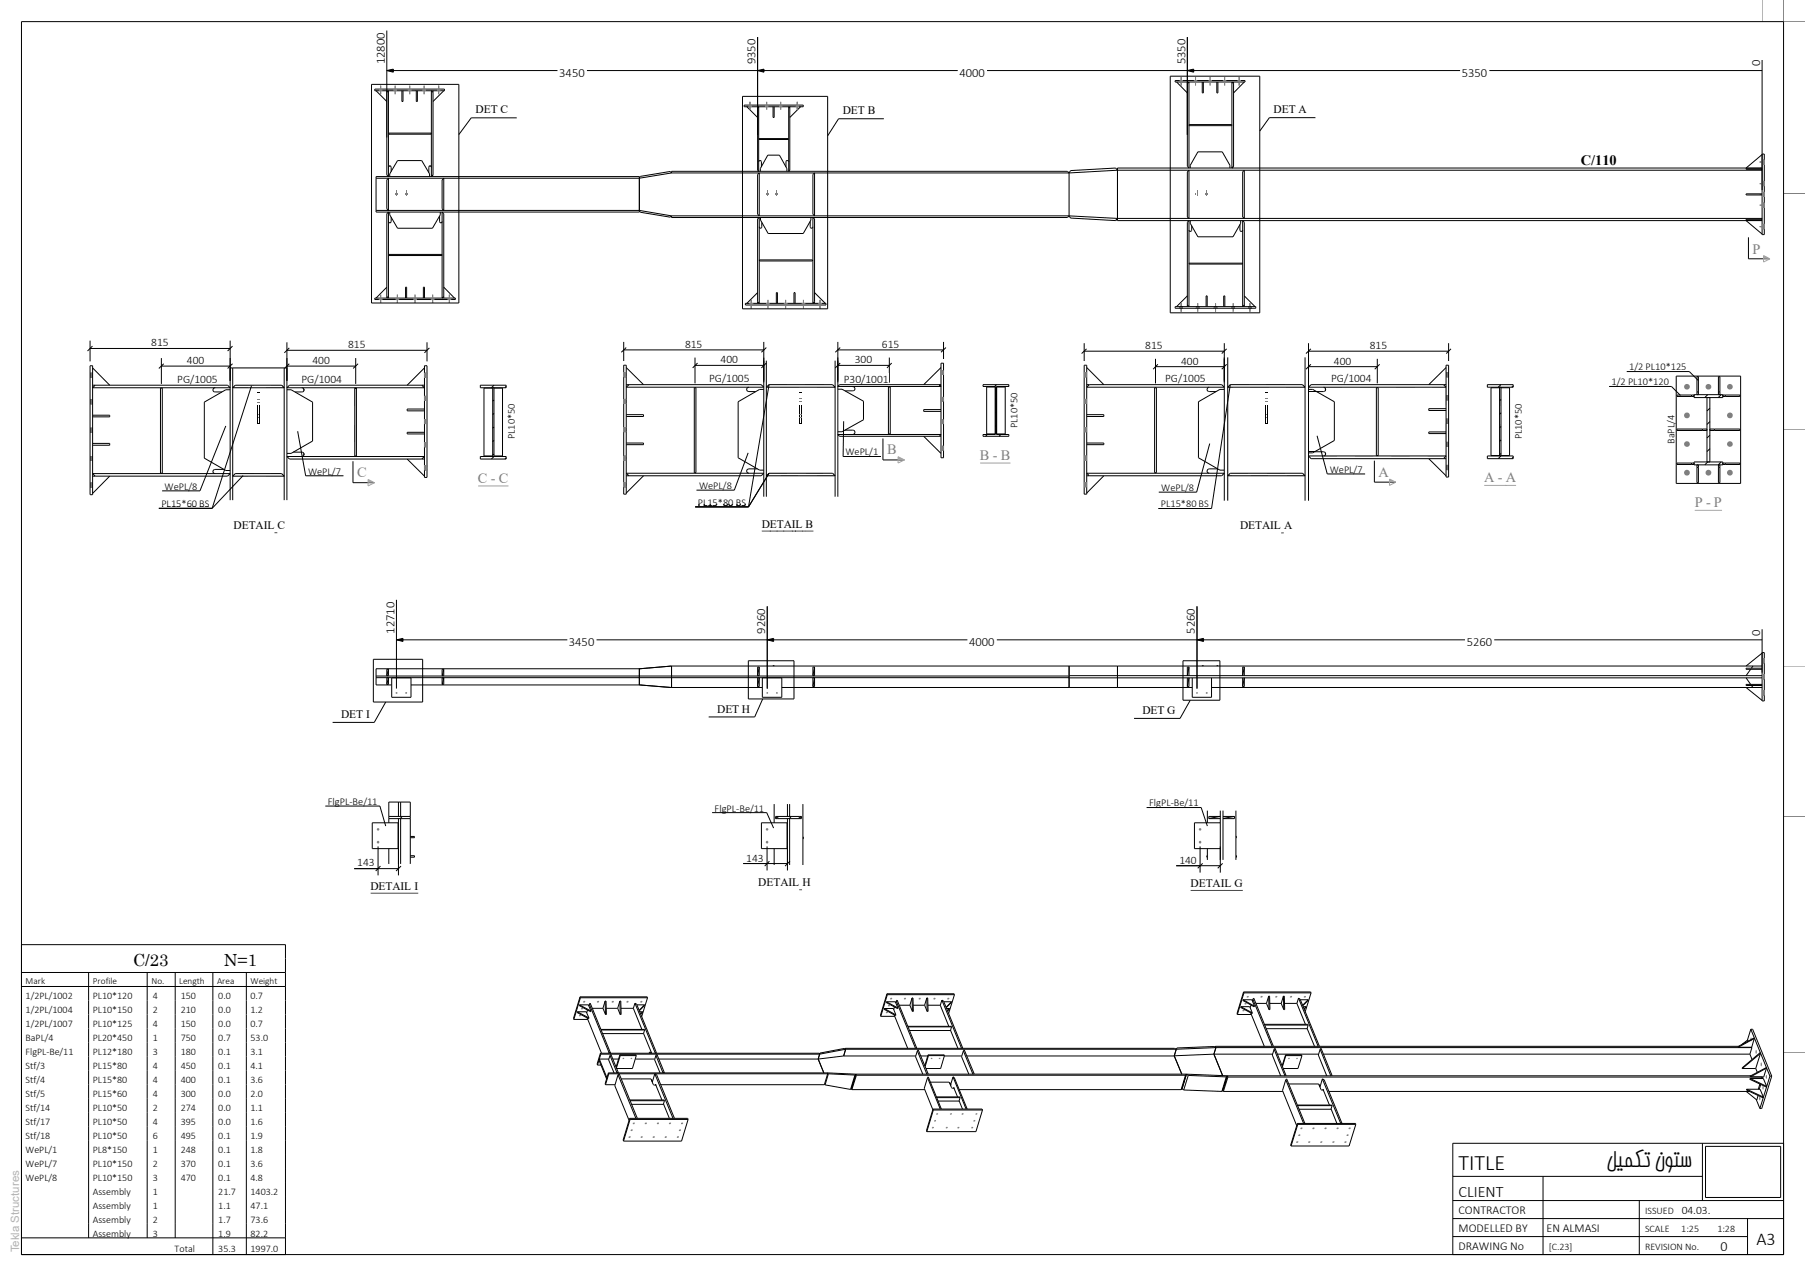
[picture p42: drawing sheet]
<svg xmlns="http://www.w3.org/2000/svg" width="420mm" height="297mm" viewBox="0 0 420 297" stroke-linecap="round" stroke-linejoin="round" font-family="sans-serif">
<defs><g id="words">
<g font-size="5.1">
<text x="339.4" y="272.4">TITLE</text>
<text x="373.7" y="271.7">لیمکت نوتس</text>
</g>
<text font-size="4.2" x="408.7" y="289.8">A3</text>
<g font-size="3.9">
<text x="31" y="224.7">C/23</text>
<text x="52.1" y="224.7">N=1</text>
</g>
<text font-size="3.7" x="339.4" y="278.5">CLIENT</text>
<g font-size="3.3">
<text x="367.8" y="38.5">C/110</text>
<text x="400.3" y="291.3">0</text>
</g>
<g font-size="3.3" fill="#7f7f7f">
<text x="407.8" y="59">P</text>
<text x="206.4" y="105.8">B</text>
<text x="228" y="107.1">B - B</text>
<text x="83.1" y="111.1">C</text>
<text x="111.2" y="112.3">C - C</text>
<text x="320.8" y="111">A</text>
<text x="345.4" y="112.3">A - A</text>
<text x="394.3" y="118">P - P</text>
</g>
<g font-size="2.9">
<text x="89.5" y="15" transform="rotate(-90 89.5 15)">12800</text>
<text x="130.1" y="17.9">3450</text>
<text x="175.8" y="15" transform="rotate(-90 175.8 15)">9350</text>
<text x="223.3" y="17.9">4000</text>
<text x="275.8" y="15" transform="rotate(-90 275.8 15)">5350</text>
<text x="340.1" y="17.9">5350</text>
<text x="409.5" y="15.4" transform="rotate(-90 409.5 15.4)">0</text>
<text x="91.8" y="147.5" transform="rotate(-90 91.8 147.5)">12710</text>
<text x="178.1" y="147.5" transform="rotate(-90 178.1 147.5)">9260</text>
<text x="278" y="147.5" transform="rotate(-90 278 147.5)">5260</text>
<text x="409.5" y="148" transform="rotate(-90 409.5 148)">0</text>
<text x="132.4" y="150.4">3450</text>
<text x="225.5" y="150.4">4000</text>
<text x="341.3" y="150.4">5260</text>
</g>
<g font-size="2.8">
<text x="339.4" y="286.8">MODELLED BY</text>
<text x="339.4" y="282.6">CONTRACTOR</text>
<text x="359.9" y="286.8">EN ALMASI</text>
<text x="339.4" y="291">DRAWING No</text>
</g>
<g font-size="2.7">
<text x="110.7" y="26.4">DET C</text>
<text x="196.1" y="26.6">DET B</text>
<text x="296.3" y="26.3">DET A</text>
<text x="35.2" y="80.6">815</text>
<text x="81" y="81.1">815</text>
<text x="159.4" y="81">815</text>
<text x="205.2" y="81">615</text>
<text x="266.5" y="81.3">815</text>
<text x="318.7" y="81.3">815</text>
<text x="41.2" y="89.1">PG/1005</text>
<text x="43.5" y="84.7">400</text>
<text x="70.1" y="89.1">PG/1004</text>
<text x="72.7" y="84.7">400</text>
<text x="165" y="89">PG/1005</text>
<text x="167.7" y="84.6">400</text>
<text x="196.3" y="89.2">P30/1001</text>
<text x="198.9" y="84.6">300</text>
<text x="271.1" y="89">PG/1005</text>
<text x="274.8" y="84.9">400</text>
<text x="309.7" y="89">PG/1004</text>
<text x="310.4" y="84.9">400</text>
<text x="54.4" y="123.2">DETAIL C</text>
<text x="177.2" y="122.8">DETAIL</text>
<text x="187.5" y="122.8">B</text>
<text x="288.5" y="123.2">DETAIL A</text>
<text x="79.4" y="167.1">DET I</text>
<text x="166.9" y="165.9">DET H</text>
<text x="265.8" y="166.2">DET G</text>
<text x="83.1" y="201.7">143</text>
<text x="173.7" y="200.5">143</text>
<text x="274.4" y="201">140</text>
<text x="86.2" y="207.1">DETAIL</text>
<text x="96.4" y="207.1">I</text>
<text x="176.4" y="206.3">DETAIL H</text>
<text x="277" y="206.5">DETAIL G</text>
<text x="391.3" y="282.5">04.03.</text>
</g>
<text font-size="2.7" fill="#b2b2b2" x="4.5" y="291.5" transform="rotate(-90 4.5 291.5)">Tekla Structures</text>
<g font-size="2.4">
<text x="375" y="89.7">1/2 PL10*120</text>
<text x="379.1" y="86.2">1/2 PL10*125</text>
<text x="236.7" y="99.6" transform="rotate(-90 236.7 99.6)">PL10*50</text>
<text x="119.8" y="102.2" transform="rotate(-90 119.8 102.2)">PL10*50</text>
<text x="196.7" y="106">WePL/1</text>
<text x="354.1" y="102.3" transform="rotate(-90 354.1 102.3)">PL10*50</text>
<text x="389.6" y="103.4" transform="rotate(-90 389.6 103.4)">BaPL/4</text>
<text x="71.7" y="110.4">WePL/7</text>
<text x="162.6" y="113.8">WePL/8</text>
<text x="309.4" y="110.1">WePL/7</text>
<text x="37.5" y="118.1">PL15*60 BS</text>
<text x="38.3" y="114">WePL/8</text>
<text x="162.3" y="117.7">PL15*80 BS</text>
<text x="270.1" y="118.1">PL15*80 BS</text>
<text x="270.2" y="114.3">WePL/8</text>
<text x="76.3" y="187.4">FlgPL-Be/11</text>
<text x="166.3" y="188.9">FlgPL-Be/11</text>
<text x="267.4" y="187.7">FlgPL-Be/11</text>
</g>
<g font-size="2.3">
<text x="6" y="232.5">1/2PL/1002</text>
<text x="21.6" y="232.6">PL10*120</text>
<text x="35.6" y="232.6">4</text>
<text x="42" y="232.6">150</text>
<text x="50.8" y="232.6">0.0</text>
<text x="58.3" y="232.6">0.7</text>
<text x="6" y="235.8">1/2PL/1004</text>
<text x="6" y="239">1/2PL/1007</text>
<text x="21.6" y="235.8">PL10*150</text>
<text x="21.6" y="239.1">PL10*125</text>
<text x="35.6" y="235.8">2</text>
<text x="35.6" y="239.1">4</text>
<text x="42" y="235.8">210</text>
<text x="42" y="239.1">150</text>
<text x="50.8" y="235.8">0.0</text>
<text x="50.8" y="239.1">0.0</text>
<text x="58.3" y="235.8">1.2</text>
<text x="58.3" y="239.1">0.7</text>
<text x="6" y="242.3">BaPL/4</text>
<text x="6" y="245.5">FlgPL-Be/11</text>
<text x="21.6" y="242.3">PL20*450</text>
<text x="21.6" y="245.6">PL12*180</text>
<text x="35.6" y="242.3">1</text>
<text x="35.6" y="245.6">3</text>
<text x="42" y="242.3">750</text>
<text x="42" y="245.6">180</text>
<text x="50.8" y="242.3">0.7</text>
<text x="50.8" y="245.6">0.1</text>
<text x="58.3" y="242.3">53.0</text>
<text x="58.3" y="245.6">3.1</text>
<text x="6" y="248.7">Stf/3</text>
<text x="21.6" y="248.8">PL15*80</text>
<text x="35.6" y="248.8">4</text>
<text x="42" y="248.8">450</text>
<text x="50.8" y="248.8">0.1</text>
<text x="58.3" y="248.8">4.1</text>
<text x="6" y="252">Stf/4</text>
<text x="6" y="255.3">Stf/5</text>
<text x="21.6" y="252">PL15*80</text>
<text x="21.6" y="255.3">PL15*60</text>
<text x="35.6" y="252">4</text>
<text x="35.6" y="255.3">4</text>
<text x="42" y="252">400</text>
<text x="42" y="255.3">300</text>
<text x="50.8" y="252">0.1</text>
<text x="50.8" y="255.3">0.0</text>
<text x="58.3" y="252">3.6</text>
<text x="58.3" y="255.3">2.0</text>
<text x="6" y="258.5">Stf/14</text>
<text x="6" y="261.8">Stf/17</text>
<text x="21.6" y="258.6">PL10*50</text>
<text x="21.6" y="261.8">PL10*50</text>
<text x="35.6" y="258.6">2</text>
<text x="35.6" y="261.8">4</text>
<text x="42" y="258.6">274</text>
<text x="42" y="261.8">395</text>
<text x="50.8" y="258.6">0.0</text>
<text x="50.8" y="261.8">0.0</text>
<text x="58.3" y="258.6">1.1</text>
<text x="58.3" y="261.8">1.6</text>
<text x="6" y="265">Stf/18</text>
<text x="6" y="268.3">WePL/1</text>
<text x="21.6" y="265">PL10*50</text>
<text x="21.6" y="268.3">PL8*150</text>
<text x="35.6" y="265">6</text>
<text x="35.6" y="268.3">1</text>
<text x="42" y="265">495</text>
<text x="42" y="268.3">248</text>
<text x="50.8" y="265">0.1</text>
<text x="50.8" y="268.3">0.1</text>
<text x="58.3" y="265">1.9</text>
<text x="58.3" y="268.3">1.8</text>
<text x="6" y="271.5">WePL/7</text>
<text x="6" y="274.8">WePL/8</text>
<text x="21.6" y="271.6">PL10*150</text>
<text x="21.6" y="274.8">PL10*150</text>
<text x="35.6" y="271.6">2</text>
<text x="35.6" y="274.8">3</text>
<text x="42" y="271.6">370</text>
<text x="42" y="274.8">470</text>
<text x="50.8" y="271.6">0.1</text>
<text x="50.8" y="274.8">0.1</text>
<text x="58.3" y="271.6">3.6</text>
<text x="58.3" y="274.8">4.8</text>
<text x="21.6" y="278">Assembly</text>
<text x="21.6" y="281.3">Assembly</text>
<text x="35.6" y="278">1</text>
<text x="35.6" y="281.3">1</text>
<text x="50.8" y="278">21.7</text>
<text x="50.8" y="281.3">1.1</text>
<text x="58.3" y="278">1403.2</text>
<text x="58.3" y="281.3">47.1</text>
<text x="21.6" y="284.6">Assembly</text>
<text x="21.6" y="287.8">Assembly</text>
<text x="35.6" y="284.6">2</text>
<text x="35.6" y="287.8">3</text>
<text x="50.8" y="284.6">1.7</text>
<text x="50.8" y="287.8">1.9</text>
<text x="58.3" y="284.6">73.6</text>
<text x="58.3" y="287.8">82.2</text>
<text x="382.8" y="286.7">SCALE</text>
<text x="382.8" y="282.5">ISSUED</text>
<text x="391.2" y="286.7">1:25</text>
<text x="399.6" y="286.7">1:28</text>
<text x="40.6" y="291.4">Total</text>
<text x="50.8" y="291.4">35.3</text>
<text x="58.3" y="291.4">1997.0</text>
<text x="360.4" y="290.9">[C.23]</text>
<text x="382.8" y="290.9">REVISION No.</text>
</g>
<g font-size="2.2">
<text x="6" y="228.9">Mark</text>
<text x="21.6" y="228.9">Profile</text>
<text x="35.2" y="228.9">No.</text>
<text x="41.7" y="228.9">Length</text>
<text x="50.5" y="228.9">Area</text>
<text x="58.3" y="228.9">Weight</text>
</g>
</g></defs>
<g fill="none" stroke="#000" stroke-width=".23">
<path d="M90 41.9l.4-.4v7.5l-.4-.4zM276.3 51.7l.3-.4v20.1l-.3-.4zM114.9 99.4l-.3 .3M114.9 96.2l-.3 .3M114.9 93.1l-.3 .3M114.9 89.7l-.6 .6M117.8 89.9l-.3 .4M231.9 99l-.3 .3M231.9 95.8l-.3 .3M231.9 92.7l-.3 .3M231.9 89.5l-.5 .5M234.7 89.8l-.1 .2"/>
<path d="M349.2 89.5l-.6 .6M349.2 99.3l-.3 .3M349.2 96.1l-.3 .3M349.2 93l-.3 .3M352.1 89.8l-.4 .3M397.3 91.9l-.6 .6M397.8 98.1l-.6 .7M397.8 95l-.6 .7M400.5 91.9l-.7 .6M114.9 106.3l-.6 .5M114.9 105.7l-.3 .3M114.9 102.5l-.3 .3"/>
<path d="M117.8 106.5l-.3 .3M229.7 101.1l-.4 .5M232.9 101.1l-.4 .5M349.2 106.1l-.6 .7M349.2 105.5l-.3 .4M349.2 102.4l-.3 .3M352.1 106.4l-.4 .4M397.3 107.5l-.6 .7M397.8 104.4l-.6 .7M397.8 101.3l-.6 .6M400.5 107.5l-.7 .7M93.6 190l-.5 .5"/>
<path d="M184.1 190l-.5 .5"/>
</g>
<g fill="#7f7f7f">
<path d="M92.2 44.4l.1 1.2z"/>
<path d="M92.5 45.1v.3z"/>
<path d="M92 45.1l.1 .3z"/>
<path d="M94.5 44.4v1.2z"/>
<path d="M94.7 45.1v.3z"/>
<path d="M94.3 45.1v.3z"/>
</g>
<path d="M283.1 19.1v2.5h.3v-2.5M100.8 21.1v.4M103.3 21.1l-2.5 2.5M87.5 41.1h61.3v.4h-61.3zM149 41.1l6.9-1.2 .4 .4-7.5 1.2zM276.7 61.3h12.4v.2h-12.4z" fill="none" stroke="#000" stroke-width=".23"/>
<g fill="#7f7f7f">
<path d="M278.5 44.4l.1 1.2z"/>
<path d="M278.7 45.1l.1 .3z"/>
<path d="M278.3 45.1v.3z"/>
<path d="M280.8 44.4v1.2z"/>
<path d="M281 45.1v.3z"/>
<path d="M280.5 45.1v.3z"/>
</g>
<path d="M90.5 31h9.8v.2h-9.8zM176.5 37.7l.2-.3h.4l.1 1.4M176.5 24.8v15.1l-.2-.3v-14.5zM183.5 37.7l-.2-.3-.4 .1v1.3M183.5 24.8l.3 .3v14.5l-.3 .3zM87.2 69.4h18.8v.3h-18.8z" fill="none" stroke="#000" stroke-width=".23"/>
<g fill="#7f7f7f">
<path d="M178.5 44.4v1.2z"/>
<path d="M178.7 45.1l.1 .3z"/>
<path d="M178.3 45.1v.3z"/>
<path d="M180.8 44.4v1.2z"/>
<path d="M181 45.1v.3z"/>
<path d="M180.5 45.1l.1 .3z"/>
</g>
<path d="M287 19.1v.4M289.5 19.1l-2.5 2.5M183.8 24.8v.3M186.3 24.8l-2.5 2.5M410 35.9h.5v18.7h-.5zM102.9 41.9l.4-.4v7.5l-.4-.4zM148.8 41.5v7.5" fill="none" stroke="#000" stroke-width=".23"/>
<path d="M88.6 19.9v2M102.1 19.9v2M88.3 20.7v.4M88.9 20.7v.4M101.8 20.7v.4M102.4 20.7v.4" fill="none" stroke="#7f7f7f" stroke-width=".23"/>
<g fill="#7f7f7f">
<path d="M88.3 20.7h.6v.4h-.6z"/>
<path d="M101.8 20.7h.6v.4h-.6z"/>
</g>
<path d="M90.5 59.2h12.3v.3h-12.3zM90 69v.4M90 66.8l-2.5 2.6" fill="none" stroke="#000" stroke-width=".23"/>
<g fill="none" stroke="#7f7f7f" stroke-width=".23">
<path d="M409.4 37.7h1.1M410 38.2h.5M410 37.2h.5M409.4 42.8h1.1M409.4 47.7h1.1M409.4 52.7h1.1M409.4 45.3h1.1M410 43.2h.5M410 42.2h.5M410 48.2h.5M410 47.2h.5M410 53.3h.5"/>
<path d="M410 52.2h.5M410 45.7h.5M410 44.7h.5"/>
</g>
<g fill="#7f7f7f">
<path d="M410 37.2h.5v1h-.5z"/>
<path d="M410 42.2h.5v1h-.5z"/>
<path d="M410 47.2h.5v1h-.5z"/>
<path d="M410 52.2h.5v1.1h-.5z"/>
<path d="M410 44.7h.5v1h-.5z"/>
</g>
<path d="M90.7 49.4v.6l1.8 3.1h8.1l1.8-3.1v-.6M176.3 40.6l.4-.3v9.9l-.4-.3zM177 50.6v.6l1.7 3.2h8.2l1.8-3.2v-.6M280.6 71.4v-2.5h.3v2.5" fill="none" stroke="#000" stroke-width=".23"/>
<path d="M174.2 24.5v.3M174.5 23.7v1.8M174.8 24.5v.3M185.3 24.5v.3M185.5 23.7v1.8M185.8 24.5v.3" fill="none" stroke="#7f7f7f" stroke-width=".23"/>
<g fill="#7f7f7f">
<path d="M174.2 24.5h.6v.3h-.6z"/>
<path d="M185.3 24.5h.5v.3h-.5z"/>
</g>
<path d="M173.4 70.6h18.8v.4h-18.8zM176.7 60.5h12.4v.2h-12.4z" fill="none" stroke="#000" stroke-width=".23"/>
<g fill="none" stroke="#7f7f7f" stroke-width=".23">
<path d="M174.5 70.6v.4M174.8 69.8v2M175.1 70.6v.4M178.4 70.6v.4M178.7 69.8v2M179 70.6v.4M182.5 70.6v.4M182.8 69.8v2M183.1 70.6v.4M186.6 70.6v.4M186.9 69.8v2M187.2 70.6v.4"/>
<path d="M190.5 70.6v.4M190.8 69.8v2M191.1 70.6v.4"/>
</g>
<g fill="#7f7f7f">
<path d="M174.5 70.6h.6v.4h-.6z"/>
<path d="M178.4 70.6h.6v.4h-.6z"/>
<path d="M182.5 70.6h.6v.4h-.6z"/>
<path d="M186.6 70.6h.6v.4h-.6z"/>
<path d="M190.5 70.6h.6v.4h-.6z"/>
</g>
<path d="M173.8 24.8l2.5 2.5M176.3 24.8v.3M189.1 50.6l.4 .4v19.2l-.4 .4z" fill="none" stroke="#000" stroke-width=".23"/>
<path d="M274.5 18.8v.3M274.8 17.9v2M275.1 18.8v.3M288 18.8v.3M288.3 17.9v2M288.6 18.8v.3" fill="none" stroke="#7f7f7f" stroke-width=".23"/>
<g fill="#7f7f7f">
<path d="M274.5 18.8h.6v.3h-.6z"/>
<path d="M288 18.8h.6v.3h-.6z"/>
</g>
<g fill="none" stroke="#000" stroke-width=".23">
<path d="M87.2 20.7h16.2v.4h-16.2zM93.5 21.1v2.5h.3v-2.5M100.4 21.1l.4 .4v19.2l-.4 .4zM260 39.6v11.2M276.7 29h9.9v.2h-9.9zM90.7 41.1v-.6l1.8-3.1h5.6l1.8 3.1v.6M189.1 40.6l.4-.3v9.9l-.4-.3zM248.8 40.3v9.9M276.9 51.3v.7l1.8 3.1h8.2l1.8-3.1v-.7M289.1 40l.4-.4v11.2l-.4-.3zM410 45.1h-3.7v.3h3.7M176.3 70.2v.4"/>
<path d="M176.3 68.1l-2.5 2.5M180.6 70.6v-2.5h.3v2.5M276.3 71v.4M276.3 68.9l-2.5 2.5"/>
</g>
<g fill="none" stroke="#7f7f7f" stroke-width=".23">
<path d="M88.3 69.4v.3M88.6 68.6v1.9M88.9 69.4v.3M92.2 69.4v.3M92.5 68.6v1.9M92.8 69.4v.3M96.3 69.4v.3M96.6 68.6v1.9M96.9 69.4v.3M100.4 69.4v.3M100.7 68.6v1.9M101 69.4v.3"/>
<path d="M104.3 69.4v.3M104.6 68.6v1.9M104.9 69.4v.3"/>
</g>
<g fill="#7f7f7f">
<path d="M88.3 69.4h.6v.3h-.6z"/>
<path d="M92.2 69.4h.6v.3h-.6z"/>
<path d="M96.3 69.4h.6v.3h-.6z"/>
<path d="M100.4 69.4h.6v.3h-.6z"/>
<path d="M104.3 69.4h.6v.3h-.6z"/>
</g>
<path d="M409.8 51.1l.2-.3h-150v.5h149.6" fill="none" stroke="#000" stroke-width=".23"/>
<g fill="none" stroke="#7f7f7f" stroke-width=".23">
<path d="M274.5 71.4v.4M274.8 70.6v2M275.1 71.4v.4M278.4 71.4v.4M278.7 70.6v2M279 71.4v.4M282.5 71.4v.4M282.8 70.6v2M283.1 71.4v.4M286.6 71.4v.4M286.9 70.6v2M287.2 71.4v.4"/>
<path d="M290.5 71.4v.4M290.8 70.6v2M291.1 71.4v.4"/>
</g>
<g fill="#7f7f7f">
<path d="M274.5 71.4h.6v.4h-.6z"/>
<path d="M278.4 71.4h.6v.4h-.6z"/>
<path d="M282.5 71.4h.6v.4h-.6z"/>
<path d="M286.6 71.4h.6v.4h-.6z"/>
<path d="M290.5 71.4h.6v.4h-.6z"/>
</g>
<path d="M274.5 71.4v.4M274.8 70.6v2M275.1 71.4v.4M290.5 71.4v.4M290.8 70.6v2M291.1 71.4v.4" fill="none" stroke="#7f7f7f" stroke-width=".23"/>
<g fill="#7f7f7f">
<path d="M274.5 71.4h.6v.4h-.6z"/>
<path d="M290.5 71.4h.6v.4h-.6z"/>
</g>
<g fill="none" stroke="#000" stroke-width=".23">
<path d="M273.4 18.8h16.3v.3h-16.3zM273.8 19.1l2.5 2.5M276.3 19.1v19.6l.3 .4v-20l-.3 .4M279.7 19.1v2.5h.3v-2.5M87.5 21.1l2.5 2.5M90 21.1v19.6l.4 .4v-20l-.4 .4M156.3 39.9h92.1l.4 .4h-92.5zM173.1 24.5h13.8v.3h-13.8zM176.6 32.3h6.8v.2h-6.8zM176.9 39.9v-.7l1.7-3.1h2.8l1.7 3.1v.7M179.9 24.8v2.5h.2v-2.5M260 39.6l-.4-.5-10.5 .6-.3 .6"/>
<path d="M260 39.6l-11.2 .7M276.6 39.6v11.2l-.3-.3v-10.5zM276.9 39.1v-.6l1.8-3.2h5.7l1.8 3.2v.6M409.5 39.1l.1 .1M409.8 39.4l.2 .2h-150M410 39.1h-150v.5M410 39.2h-3.7v.2h3.7M410 36l-3.7 3.1M87.5 41.5v7.9h61.3v-7.9M87.5 49h61.3M91 50.5v1.1a.32 .32 0 0 1-.3 .3 .32 .32 0 0 1-.3-.3M102.3 50.3v1.4l.4 .2 .2-.3"/>
<path d="M148.8 49l.2 .4 6.9 1.1 .4-.3M148.8 49l7.5 1.2M156.3 50.2v.4h92.1l.4-.4M156.3 50.2h92.5M248.8 50.2l.3 .6 10.5 .5M248.8 50.2l11.2 .6-.4 .5M260 50.9l-.4 .4M406.3 51.3l3.7 3.2M409.5 51.3h.5M410 51.1h-3.7v.2h3.7M94.4 69.4v-2.6h.2v2.6M103.3 69v.4"/>
<path d="M103.3 66.8l2.4 2.6M273.4 71.4h18.8v.4h-18.8z"/>
</g>
<g fill="none" stroke="#7f7f7f" stroke-width=".23">
<path d="M274.5 18.8v.3M274.8 17.9v2M275.1 18.8v.3M277.9 18.8v.3M278.2 17.9v2M278.5 18.8v.3M281.3 18.8v.3M281.6 17.9v2M281.9 18.8v.3M284.6 18.8v.3M284.9 17.9v2M285.2 18.8v.3"/>
<path d="M288 18.8v.3M288.3 17.9v2M288.6 18.8v.3"/>
</g>
<g fill="#7f7f7f">
<path d="M274.5 18.8h.6v.3h-.6z"/>
<path d="M277.9 18.8h.6v.3h-.6z"/>
<path d="M281.3 18.8h.6v.3h-.6z"/>
<path d="M284.6 18.8h.6v.3h-.6z"/>
<path d="M288 18.8h.6v.3h-.6z"/>
</g>
<path d="M289.1 51.3l.4 .4v19.3l-.4 .4z" fill="none" stroke="#000" stroke-width=".23"/>
<g fill="none" stroke="#7f7f7f" stroke-width=".23">
<path d="M88.6 19.9v2M91.9 19.9v2M95.3 19.9v2M98.7 19.9v2M102.1 19.9v2M88.3 20.7v.4M88.9 20.7v.4M91.7 20.7v.4M92.2 20.7v.4M95 20.7v.4M95.6 20.7v.4M98.4 20.7v.4"/>
<path d="M99 20.7v.4M101.8 20.7v.4M102.4 20.7v.4"/>
</g>
<g fill="#7f7f7f">
<path d="M88.3 20.7h.6v.4h-.6z"/>
<path d="M91.7 20.7h.5v.4h-.5z"/>
<path d="M95 20.7h.6v.4h-.6z"/>
<path d="M98.4 20.7h.6v.4h-.6z"/>
<path d="M101.8 20.7h.6v.4h-.6z"/>
</g>
<path d="M184.7 70.6v-2.5h.3v2.5M189.5 70.2v.4M189.5 68.1l2.5 2.5M284.7 71.4v-2.5h.3v2.5M289.5 71v.4M289.5 68.9l2.5 2.5" fill="none" stroke="#000" stroke-width=".23"/>
<path d="M174.5 70.6v.4M174.8 69.8v2M175.1 70.6v.4M190.5 70.6v.4M190.8 69.8v2M191.1 70.6v.4" fill="none" stroke="#7f7f7f" stroke-width=".23"/>
<g fill="#7f7f7f">
<path d="M174.5 70.6h.6v.4h-.6z"/>
<path d="M190.5 70.6h.6v.4h-.6z"/>
</g>
<path d="M174.2 24.5v.3M174.5 23.7v1.8M174.8 24.5v.3M178.1 24.5v.3M178.4 23.7v1.8M178.6 24.5v.3M181.4 24.5v.3M181.7 23.7v1.8M181.9 24.5v.3M185.3 24.5v.3M185.5 23.7v1.8M185.8 24.5v.3" fill="none" stroke="#7f7f7f" stroke-width=".23"/>
<g fill="#7f7f7f">
<path d="M174.2 24.5h.6v.3h-.6z"/>
<path d="M178.1 24.5h.5v.3h-.5z"/>
<path d="M181.4 24.5h.5v.3h-.5z"/>
<path d="M185.3 24.5h.5v.3h-.5z"/>
</g>
<path d="M98.5 69.4v-2.6h.3v2.6" fill="none" stroke="#000" stroke-width=".23"/>
<path d="M88.3 69.4v.3M88.6 68.6v1.9M88.9 69.4v.3M104.3 69.4v.3M104.6 68.6v1.9M104.9 69.4v.3" fill="none" stroke="#7f7f7f" stroke-width=".23"/>
<g fill="#7f7f7f">
<path d="M88.3 69.4h.6v.3h-.6z"/>
<path d="M104.3 69.4h.6v.3h-.6z"/>
</g>
<g fill="none" stroke="#000" stroke-width=".23">
<path d="M286.6 19.1l.4 .4v19.2l-.4 .4zM90.4 38.9a.32 .32 0 0 1 .3-.3 .32 .32 0 0 1 .3 .3v1M90.6 38.6h.2M96.9 21.1v2.5h.2v-2.5M99.9 38.6h.3M100.4 38.9l-.2-.3-.4 .2v1.4M90 49.7l.4-.3v20l-.4-.4zM102.9 49.4l.4 .3v19.3l-.4 .4zM176.3 51l.4-.4v20l-.4-.4zM177.2 51.8v1.1l-.2 .2-.3-.2M188.5 51.6v1.2a.32 .32 0 0 0 .3 .3 .32 .32 0 0 0 .3-.3M277.3 52.5l-.1 1.2-.4 .1-.2-.3"/>
<path d="M288.5 52.3v1.4l.5 .1 .1-.3M219.2 232.8l.3 .2 4.5 11M219.2 232.8l-.4 1.2M219.2 232.8l4.5 11.2"/>
</g>
<g fill="#7f7f7f">
<circle cx="147" cy="263.1" r=".23"/>
<circle cx="158.2" cy="263.1" r=".23"/>
</g>
<g fill="none" stroke="#000" stroke-width=".23">
<path d="M140.8 233h.2l.1 3.1h-.2M140.8 233l-.5 1.7 .6 1.4M140.8 233l.1 3.1M211.2 238.9h10.1l.1 .1M211.3 239h10.1M221.4 239l-.3 .9h-9.5M287.9 236.1h3.3M289.2 232.7h2.1l.6 1.5M289.2 232.7v.2l2.6 1.5 .1-.2M289.2 232.7l2.7 1.5M289.3 230.9l.1 .2M289.3 230.9l-1.5 5 .1 .2"/>
<path d="M289.3 230.9h15.7l.1 .2M289.4 231.1l-1.5 5M289.4 231.1h15.7M295.2 231.9h.2l.1 3.1h-.2M295.2 231.9l-.5 1.6 .6 1.5M295.2 231.9l.1 3.1M302.6 232.7h1.8M304.4 232.7l-1.3 1.3M304.4 232.7l-1.3 1.4M305.1 231.1l-1.4 4.4M146.5 256h8.1v.2M146.6 256.2h8"/>
<path d="M151.5 251.3l.2 .4M154.6 256.2l-.3 .8h-7.4M190.7 245.4l-.3 1.1M196.8 244.2l-.4-.2-5.6 1.1-.1 .3M196.8 244.2l-6.1 1.2M196.8 244.2l-.5 1.6M215.9 245.5h3.8l.1 .2M215.9 245.5l-.7 2.6M215.9 245.5l.1 .2M216 245.7h3.8M216 245.7l-.7 2.5M219.8 245.7l-.9 3h-3.5"/>
<path d="M220.9 252l.3 .3M221.1 252.5h.1M221.2 252.3l-.1 .2"/>
</g>
<g fill="#7f7f7f">
<path d="M290.1 231.9a.24 .24 0 0 1 .3-.1 .24 .24 0 0 1 0 .4 .24 .24 0 0 1-.3-.2z" fill-rule="evenodd"/>
<circle cx="293.6" cy="232" r=".24"/>
<circle cx="297" cy="232" r=".24"/>
<circle cx="300.4" cy="232" r=".24"/>
<circle cx="303.6" cy="232" r=".24"/>
<circle cx="289.3" cy="235.3" r=".23"/>
</g>
<path d="M288.7 234.3v.2l2.6 1.4 .1-.1M288.7 234.3h2.1l.6 1.5M288.7 234.3l2.7 1.5" fill="none" stroke="#000" stroke-width=".23"/>
<g fill="#7f7f7f">
<path d="M135.8 233a.24 .24 0 0 1 .3 0 .24 .24 0 0 1 .1 .3 .24 .24 0 0 1-.4 .1l-.1-.1z" fill-rule="evenodd"/>
<path d="M134.7 236.3a.25 .25 0 0 1 .4-.2 .25 .25 0 0 1 0 .4 .25 .25 0 0 1-.4-.2z" fill-rule="evenodd"/>
<circle cx="139.2" cy="233.2" r=".23"/>
<circle cx="142.6" cy="233.2" r=".23"/>
<circle cx="146" cy="233.2" r=".23"/>
<circle cx="149.2" cy="233.2" r=".23"/>
<circle cx="217.6" cy="260.9" r=".21"/>
<circle cx="226.7" cy="260.9" r=".21"/>
</g>
<g fill="none" stroke="#000" stroke-width=".23">
<path d="M133.5 237.3h3.3M134.3 235.5v.2l2.6 1.4 .1-.2M134.3 235.5h2.1l.6 1.4M134.3 235.5l2.7 1.4M135 232v.2M135 232l-1.6 5.1 .1 .2M135 232h15.6l.1 .2M135 232.2l-1.5 5.1M135 232.2h15.7M139.8 239.6h10.1l.1 .1M139.9 239.7h10.1M148.2 233.9h1.8"/>
<path d="M150 233.9l-1.3 1.3M150 233.9l-1.2 1.3M150 239.7l-.3 .9h-9.5M150.7 232.2l-1.4 4.4M219.6 233.2h1.8M221.4 233.2l-1.3 1.2M221.4 233.2l-1.2 1.3M298.6 231.9h.2l.1 3.1h-.2M298.6 231.9l-.5 1.6 .6 1.5M298.6 231.9l.1 3.1M144.2 245.5h3.8v.2M144.2 245.5l-.9 2.9"/>
<path d="M144.2 245.5l.1 .2M144.3 245.7h3.7M144.3 245.7l-.9 2.9M148 245.7l-.8 3h-3.7M198.7 251.6l-.1 .2M213.1 245.8h-16.8l-5.9 .7 1.3 3.2M214.2 245.8h1.7M219.8 245.8h4M225 245.8h48.2M273.2 245.7v.1M273.2 245.7l1.8 4.3M273.2 245.7l9.2-.3 2.1 5"/>
<path d="M273.2 245.8l1.8 4.2M275.6 251.5l-.1 .4M275.6 251.6l-.1 .2M284.6 254h13.9M285.1 251.9l-.1 .4M285.6 250.4l-1.1 3.3 .1 .3M285.6 250.4l.1 .3M285.6 250.4h121.8M285.7 250.7l-1.1 3.3M285.7 250.7h124.3M299.9 252.3h6.9l.6 1.4h.4M306.9 252.4h.1"/>
<path d="M306.9 252.4l.1 .5M307.8 253.7h.1M307.8 253.7v-.1l1.5 3.6M309.2 254h97.9M309.7 258.1l1.4 3.4M409.5 252.3l-.4 1.2M409.7 252.4l-.4 1.1M410 250.7l-.1 .3M410 250.7h.1M410.2 250.7l-.1 .3"/>
</g>
<g fill="#7f7f7f">
<path d="M206.2 235.5a.24 .24 0 0 1 .3-.1 .24 .24 0 0 1 .1 .3 .24 .24 0 0 1-.3 .1h-.2z" fill-rule="evenodd"/>
<circle cx="207.4" cy="232.5" r=".23"/>
<circle cx="210.6" cy="232.5" r=".23"/>
<circle cx="214" cy="232.5" r=".23"/>
<circle cx="217.4" cy="232.5" r=".23"/>
<circle cx="220.7" cy="232.5" r=".23"/>
</g>
<g fill="none" stroke="#000" stroke-width=".23">
<path d="M204.9 236.6h3.3M206.4 231.3l.1 .2M206.4 231.3l-1.5 5v.3M206.4 231.3h15.6l.1 .2M206.5 231.5l-1.6 5.1M206.5 231.5h15.6M212.2 232.3h.2l.1 3.1h-.2M212.2 232.3l-.5 1.7 .6 1.4M212.2 232.3l.1 3.1M222.1 231.5l-1.4 4.4M140.9 252.5h2.2M141.6 249.7l-.8 2.6 .1 .2"/>
<path d="M141.6 249.7v.2M141.6 249.7h50.9l.1 .2M141.6 249.9l-.7 2.6M141.6 249.9h51M192.6 249.9l-.8 2.6h-38.1M282.8 243.5l-.1 .3M282.8 243.5l.1 .3M282.8 243.5h121.7M282.9 243.8l-.5 1.6M282.9 243.8h124.7M301.9 257.2h8l.1 .1M301.9 257.3h8.1"/>
<path d="M310 257.3l-.3 .9h-7.4M407.4 243.8h.2M407.6 243.8l-.4 1.6"/>
</g>
<g fill="#7f7f7f">
<circle cx="302.4" cy="264.3" r=".24"/>
<circle cx="313.6" cy="264.3" r=".24"/>
</g>
<g fill="none" stroke="#000" stroke-width=".23">
<path d="M294.2 238.4h10.1l.1 .2M294.3 238.6h10.1M304.4 238.6l-.3 .8h-9.5M217.1 258.1l.1 .3M217.1 258.1l-1.5 5.1v.2M217.1 258.1h11.4l.1 .3M217.2 258.4l-1.6 5M217.2 258.4h11.4M228.6 258.4l-1.5 5h-11.5M285.1 251.9l-.1 .4M296.1 245.4h-13.7l2.1 5M297.2 245.4h9.6"/>
<path d="M307.9 245.4h99.3l.5 1.2M408.5 248.7l.4 .9"/>
</g>
<g fill="#7f7f7f">
<path d="M410.9 250.2a.53 .53 0 0 1 0 .9z" fill-rule="evenodd"/>
<path d="M409.7 247.3a.53 .53 0 0 1 0 .9z" fill-rule="evenodd"/>
<path d="M408.6 244.4a.53 .53 0 0 1 0 .8z" fill-rule="evenodd"/>
<path d="M407.4 241.5h.1a.63 .63 0 0 1-.1 .9l-.1-.8z" fill-rule="evenodd"/>
<path d="M410.2 252.7a.53 .53 0 0 1 0 .9z" fill-rule="evenodd"/>
<path d="M409.4 255.2a.5 .5 0 0 1 0 .9l-.1-.5z" fill-rule="evenodd"/>
</g>
<g fill="none" stroke="#000" stroke-width=".23">
<path d="M292.2 233.5h2.5M295.4 233.5h2.7M298.9 233.5h2.9l1.9 4.9M304.1 239.3l1.8 4.2M407.4 239.6l-.8 2.5M407.4 239.6h.4l4.4 10.9M407.4 239.6l4.4 10.9M152.6 245.7l-.3 1 1.3 3M152.6 245.7l.3-.3 1.7 4.3M152.6 245.7l1.6 3.9M154.2 249.6l.3 .1M154.2 249.6v.1"/>
<path d="M213.4 244.6l-.4 1.4 1.7 4M213.4 244.6l.3-.2 2.3 5.6M213.4 244.6l2.2 5.4M215.6 250h.1M215.8 250.8l.2-.1 3 7.4M215.8 250.8l-.7 2.5 1.9 5M215.8 250.8l3 7.3M216.5 251.9h4.4l.5 1.2 .5 .2M221.7 250.7l.3 .1 3 7.3M221.7 250.7l-.6 1.9M221.7 250.7l3.1 7.4M221.9 253.3h.1"/>
<path d="M221.9 253.1v.2M221.9 253.1l.9 2.2M223.2 256.2l.7 1.9M307.2 244.2l-.5 1.4 2 4.8M307.2 244.2l.2-.2 2.6 6.4M307.2 244.2l2.4 6.2M309.6 250.4h.2M309.6 250.4h.1M408.2 241.7l-3.7 2.1M408.2 241.7l-.6 2.1h-3.1M408.2 241.7l-.1-.1-3.7 2 .1 .2M408.6 255.9l.9 2.1"/>
<path d="M411.8 250.5l-2.3 7.5M411.8 250.5h.4M412.2 250.5l-2.3 7.5h-.4M146.5 260.3l.1 .3M146.5 260.3l-1.5 5 .1 .3M146.5 260.3h13.5l.1 .3M146.6 260.6l-1.5 5M146.6 260.6h13.5M160.1 260.6l-1.5 5h-13.5M301.9 261.5l.1 .2M301.9 261.5l-1.6 5 .1 .2M301.9 261.5h13.5l.1 .2"/>
<path d="M302 261.7l-1.6 5M302 261.7h13.5M315.5 261.7l-1.6 5h-13.5"/>
</g>
<circle cx="289.8" cy="233.6" r=".23" fill="#7f7f7f"/>
<g fill="none" stroke="#000" stroke-width=".23">
<path d="M205.7 234.7v.2l2.7 1.5v-.2M205.7 234.7h2.2l.5 1.5M205.7 234.7l2.7 1.5M141.9 245.7l-.3 1 1.3 3M141.9 245.7l.3-.3 1.7 4.3M141.9 245.7l1.6 3.9M143.5 249.6l.3 .1M143.5 249.6v.1M191.9 252.3l.1 .2M192 252.5l5.9 1.1M192.7 249.9l-.2-.2 6.6 .3M192.7 249.9l-.7 2.6"/>
<path d="M192.7 249.9l6.2 .3M196.7 244l-.1 .1M196.7 244l.1 .2M196.7 244h76.6l.4 .2M196.8 244.2l-.5 1.6M196.8 244.2h76.9M198.1 253.4l-.2 .2M198.1 253.4l.1 .2M198.2 253.6h16.9M198.9 250.2l-1 3.4M199.1 250l-1 3.4M199.1 250l-.2 .2"/>
<path d="M199.1 250l.2 .3M199.1 250h77M199.3 250.3l-1.1 3.3M199.3 250.3h76.5M217.8 255.3h5.6v.2M217.9 255.5h5.5M223.2 253.6h51.6M223.4 255.5l-.3 .8h-4.8M224.2 244.6l-.5 1.4 1.7 4M224.2 244.6l.2-.2 2.3 5.6M224.2 244.6l2.2 5.4M226.4 250h.1"/>
<path d="M226.4 250h-.1M273.7 244.2l-.5 1.6M275.8 250.3l-1 3.3M276.1 250l-.3 .3M276.1 250l-1.1 3.4-.2 .2M296.5 244.2l-.5 1.4 2 4.8M296.5 244.2l.2-.2 2.6 6.4M296.5 244.2l2.5 6.2M299 250.4h.1M299 250.4h-.1M299.1 245.5h3.8v.2M299.1 245.5l-.8 2.6"/>
<path d="M299.1 245.5l.1 .2M299.2 245.7h3.7M299.2 245.7l-.8 2.5M302.9 245.7l-.9 3h-3.4M406.3 254l2.5 2 .3-1M406.4 253.5v.2l3.8 1.8 .1-.1M406.4 253.5l3.9 1.9M406.4 253.5h3.1l.8 1.9M409.6 245.2l-1.1 3.5h-3.1M409.6 245.2l-4.2 3.5M409.6 245.2l-.1-.2-4.2 3.6 .1 .1M411 248.6l-3.7 2.1"/>
<path d="M411 248.6l-.6 2.1h-3.1M411 248.6v-.1l-3.8 2 .1 .2"/>
</g>
<g fill="#7f7f7f">
<circle cx="299.9" cy="246.4" r=".18"/>
<circle cx="301.8" cy="246.4" r=".17"/>
<circle cx="216.8" cy="246.4" r=".17"/>
<circle cx="218.7" cy="246.4" r=".17"/>
<circle cx="302.8" cy="262.7" r=".23"/>
<circle cx="305.7" cy="262.7" r=".22"/>
<circle cx="308.4" cy="262.7" r=".23"/>
<circle cx="311.3" cy="262.7" r=".23"/>
<circle cx="314.1" cy="262.7" r=".22"/>
<circle cx="301.9" cy="265.8" r=".23"/>
<circle cx="304.7" cy="265.9" r=".23"/>
<circle cx="307.5" cy="265.9" r=".23"/>
<circle cx="310.3" cy="265.8" r=".23"/>
<circle cx="313.1" cy="265.8" r=".23"/>
</g>
<g fill="none" stroke="#000" stroke-width=".23">
<path d="M206.2 233.2v.1l2.7 1.5v-.2M206.2 233.2h2.1l.6 1.4M206.2 233.2l2.7 1.4M215.6 232.3h.3v3.1h-.2M215.6 232.3l-.5 1.7 .6 1.4M215.6 232.3l.1 3.1M220.3 234.7h.6M220.9 234.7l-.4 .5M220.9 234.7l-.4 .6M302.1 232.3l.4 .3 4.5 10.9M302.1 232.3l-.3 1.2M302.1 232.3l4.6 11.2"/>
<path d="M303.2 234.3h.7M303.9 234.3l-.5 .5M303.9 234.3l-.5 .6M139 247.9h.8M139.4 246.5l1.8 4.4-.1 .2-1.7-4.3zM139.4 246.5h2.3M139.7 245.1l-.8 2.5 .1 .3M139.7 245.1l.1 .3M139.7 245.1h50.9l.1 .3M139.8 245.4l-.8 2.5M139.8 245.4h50.9M142.6 246.5h1.3"/>
<path d="M147.8 246.5h4.6M153.3 246.5h37.1M190.4 246.5l1.3 3.2M190.7 245.4l-.3 1.1M273.7 244.2l-.5 1.6M275.4 253.7l8.9 .3M276.1 250l-1.1 3.4 .4 .3M276.1 250l9.5 .4M276.1 250l.4 .3M276.5 250.3l-1.1 3.4M276.5 250.3l8.8 .4M282.9 243.8l-.5-.2-8.5 .3-.2 .3"/>
<path d="M282.9 243.8l-9.2 .4M282.9 243.8l-.5 1.6M285.3 250.7l-1 3.3M285.6 250.4l-1.3 3.6M285.6 250.4l-.3 .3M299.2 251.3l-.8 2.5 3.3 8.2M299.2 251.3l4.1 10.2M299.2 251.3l.2-.2 4.2 10.4M406.7 242.3v-.2l-1.4 1M407.2 251l-.1 .2 3.9 1.8 .1-.1M407.2 251l3.9 1.9M407.2 251h3.1l.8 1.9"/>
</g>
<g fill="#7f7f7f">
<circle cx="206.9" cy="234.1" r=".23"/>
<circle cx="218.1" cy="259.3" r=".22"/>
<circle cx="221.3" cy="259.3" r=".22"/>
<circle cx="224" cy="259.3" r=".21"/>
<circle cx="227.2" cy="259.3" r=".22"/>
<circle cx="217.1" cy="262.5" r=".22"/>
<circle cx="220.3" cy="262.5" r=".21"/>
<circle cx="223" cy="262.5" r=".22"/>
<circle cx="226.2" cy="262.5" r=".21"/>
</g>
<path d="M134.8 233.9v.2l2.7 1.4v-.2M134.8 233.9h2.1l.6 1.4M134.8 233.9l2.7 1.4M144.2 233h.2l.1 3.1h-.2M144.2 233l-.5 1.7 .6 1.4M144.2 233l.1 3.1M148.8 235.5h.7M149.5 235.5l-.4 .5" fill="none" stroke="#000" stroke-width=".23"/>
<circle cx="135.4" cy="234.8" r=".23" fill="#7f7f7f"/>
<path d="M143.8 250.1l-.8 2.6 3.4 8.1M143.8 250.1l4.2 10.2M143.8 250.1l.3-.2 4.2 10.4M152.4 249.9l-.6 2M152.4 249.9l4.2 10.4M152.4 249.9l.4 .2 4.1 10.2" fill="none" stroke="#000" stroke-width=".23"/>
<g fill="#7f7f7f">
<path d="M146.3 264.5a.23 .23 0 0 1 .4 0 .23 .23 0 0 1 0 .4 .23 .23 0 0 1-.4-.1l-.1-.1z" fill-rule="evenodd"/>
<path d="M157.5 264.6a.24 .24 0 0 1 .3-.2 .24 .24 0 0 1 .2 .4 .24 .24 0 0 1-.4 .1l-.1-.1z" fill-rule="evenodd"/>
<circle cx="147.5" cy="261.5" r=".24"/>
<circle cx="150.3" cy="261.5" r=".24"/>
<circle cx="153.1" cy="261.5" r=".24"/>
<circle cx="155.9" cy="261.5" r=".24"/>
<circle cx="158.7" cy="261.5" r=".24"/>
<circle cx="149.3" cy="264.7" r=".23"/>
<circle cx="152.1" cy="264.7" r=".23"/>
<circle cx="154.9" cy="264.7" r=".22"/>
<circle cx="145.1" cy="246.4" r=".17"/>
<circle cx="146.9" cy="246.4" r=".17"/>
</g>
<g fill="none" stroke="#000" stroke-width=".23">
<path d="M90.4 157.8h-.4v1.5M90.4 155.8v1.5h-.4M90.4 157.8v1.5h-.4M90.4 155.8h-.4v1.5M90.4 157.8l-.4 1.5M90.4 155.8l-.4 1.5M91.1 157.8h4.5v4.5h-4.5zM102.9 157.8h.4v1.5h-.4zM102.9 155.8h.4v1.5h-.4zM103.3 157.8l-.4 1.5M103.3 155.8l-.4 1.5M148.8 159.4l7.1 .6h21.5"/>
<path d="M148.8 155.7h.2M148.8 155.7v1.6M148.8 157.7v1.7M149 155.6l-.2 .1M156.3 155h92.5v5h-66.9M156.3 155v2.3M156.3 157.7v2.3l-7.5-.6M156.3 155l-7.5 .7M156.3 155l-.4 .1M176.7 155.3h-.4v2M176.7 157.8h-.4v2M176.7 155.3v2h-.4"/>
<path d="M176.7 157.8v2h-.4M176.7 155.3l-.4 2M176.7 157.8l-.4 2M179.9 155h.2M248.8 157.8h161.2M248.8 157.3h161.2M276.3 155.3h.3l-.3 2zM276.3 157.8v2M276.6 157.8v2h-.3zM276.6 155.3v2M277.4 157.8v4.5h4.5v-4.5M279.7 155h.3"/>
<path d="M289.1 155.3h.4l-.4 2zM289.1 157.8v2M289.5 155.3v2M289.5 157.8v2h-.4zM407.3 155.8l-1 1.5M407.9 155l-.4 .5M410 152l-3.7 3M410 155h-150v5h17.4M410 151.9h.5v11.2h-.5zM281.9 160h128.1M406.3 160l3.7 3M136.6 236.9l3.4 8.2"/>
<path d="M136.7 235.1l-.2 .6M137.1 233.7l.2-.2 4.8 11.6-.4-.2M137.1 233.7l-.1 .4M137.1 233.7l4.6 11.2M137.8 234.7h2.5M141.1 234.7h2.6M144.5 234.7h2.9M147.4 234.7l2 4.9M147.7 233.5l.4 .2 4.6 11.2M147.7 233.5l4.8 11.6 .2-.2M147.7 233.5l-.3 1.2M208 236.2l3.2 7.8"/>
<path d="M208.1 234.4l-.2 .6M208.5 233l.2-.2 4.6 11.2M208.5 233l-.1 .4M208.5 233l4.5 11M209.3 234h2.4M212.5 234h2.6M215.9 234h2.9l2 4.9M221.1 239.8l1.8 4.2M291 235.8l3.2 7.7M291.1 233.9l-.2 .6M291.5 232.6l.2-.3 4.6 11.2M291.5 232.6l-.1 .4"/>
<path d="M291.5 232.6l4.5 10.9M141.7 244.9l-.1 .2M144.5 251.1h7l.5 1.3 .4 .2M149.7 240.5l1.9 4.6M151 245l.1 .1M151.1 244.9l.5 .2M151.1 244.9l-.1 .1M151.1 245.1h.4M151.1 245.1h.1M151.3 244.9l-.1 .1M151.5 245.1h.1M151.6 245.1h.1"/>
<path d="M152.5 252.6h.1M152.5 252.4v.2M152.5 252.4l1.5 3.6M152.7 244.9v.2M154.4 257l1.3 3.3M307.7 251.1l-.6 1.9M307.7 251.1l4.3 10.4M307.7 251.1l.4 .2 4.2 10.2"/>
</g>
<g fill="#7f7f7f">
<path d="M92.1 161.1h.3l.1 .3h-.4z" fill-rule="evenodd"/>
<path d="M94.4 161.1h.3v.3h-.3z" fill-rule="evenodd"/>
</g>
<path d="M148.8 157.3h100v.4h-100zM156.3 157.3v.4" fill="none" stroke="#000" stroke-width=".23"/>
<path d="M410 158h.5M410 157.1h.5M410 154.3h.5M410 153.3h.5M410 161.8h.5M410 160.8h.5" fill="none" stroke="#7f7f7f" stroke-width=".23"/>
<g fill="#7f7f7f">
<path d="M410 160.8h.5v1h-.5z"/>
<path d="M410 157.1h.5v.9h-.5z"/>
<path d="M410 153.3h.5v1h-.5z"/>
</g>
<path d="M87.5 157.3v-1.6h61.3v1.6M87.5 157.7v1.7h3.6M148.8 157.7v1.7h-53.2M177.4 157.8h4.5v4.5h-4.5zM189.5 157.8h-.4v2M189.5 155.3v2h-.4M189.5 157.8v2h-.4M189.5 155.3h-.4v2M189.5 157.8l-.4 2M189.5 155.3l-.4 2M406.3 157.8l1 1.5M407.5 159.6l.4 .4" fill="none" stroke="#000" stroke-width=".23"/>
<g fill="#7f7f7f">
<path d="M280.6 161.1h.3l.1 .3h-.4z" fill-rule="evenodd"/>
<circle cx="278.5" cy="161.3" r=".21"/>
<circle cx="178.5" cy="161.3" r=".21"/>
<circle cx="180.8" cy="161.3" r=".21"/>
</g>
<path d="M253.4 89.5h30.9l.6 .6h-32zM284.9 90.6h-1.1l-5 2.9v13l5 2.9h1.1M87.5 157.3h61.3v.4h-61.3zM248.8 157.3v-2.3h11.2v2.3M248.8 157.8v2.2h11.2v-2.2M283.1 155h.3M410 159.3h-3.7v.3h3.7M410 155.5h-3.7v.3h3.7" fill="none" stroke="#000" stroke-width=".23"/>
<path d="M336.5 87.7h.6M336.5 86.7h.6M336.5 93.1h.6M336.5 92.2h.6M336.5 98.5h.6M336.5 97.5h.6M336.5 103.9h.6M336.5 103h.6M336.5 109.3h.6M336.5 108.3h.6" fill="none" stroke="#7f7f7f" stroke-width=".23"/>
<g fill="#7f7f7f">
<path d="M336.5 86.7h.6v1h-.6z"/>
<path d="M336.5 92.2h.6v.9h-.6z"/>
<path d="M336.5 97.5h.6v1h-.6z"/>
<path d="M336.5 103h.6v.9h-.6z"/>
<path d="M336.5 108.3h.6v1h-.6z"/>
</g>
<path d="M252.3 85h.6v30h-.6zM268.6 90.3h.5v19.7h-.5zM320.3 90.3h.4v15.7h-.4zM286.3 110.1h16.8l.6 .6h-18z" fill="none" stroke="#000" stroke-width=".23"/>
<g fill="#000">
<path d="M285.6 90.1l.7-.6zM303.1 89.5l.6 .7z"/>
<path d="M286.3 89.5l4.2 .1zM294.7 89.5l4.3 .1z"/>
<path d="M299.4 90.1l4.3 .1zM291 90.1l4.2 .1zM285.7 90.1l1 .1z"/>
</g>
<path d="M336.5 87.7h.6M336.5 86.7h.6M336.5 109.3h.6M336.5 108.3h.6" fill="none" stroke="#7f7f7f" stroke-width=".23"/>
<g fill="#7f7f7f">
<path d="M336.5 86.7h.6v1h-.6z"/>
<path d="M336.5 108.3h.6v1h-.6z"/>
</g>
<path d="M252.9 110.7h.5M256.8 110.7l-3.9 4.1" fill="none" stroke="#000" stroke-width=".23"/>
<g fill="#7f7f7f">
<path d="M294.4 93.5h.5z"/>
<path d="M294.4 92.7l.5 .1z"/>
<path d="M294.4 97.1h.5z"/>
<path d="M294.4 96.3l.5 .1z"/>
</g>
<path d="M332.4 106.8l4.1 3.9M335.9 106.8h.6" fill="none" stroke="#000" stroke-width=".23"/>
<path d="M252.3 87.7h.6M252.3 86.7h.6M252.3 93.9h.6M252.3 93h.6M252.3 99.5h.6M252.3 100.5h.6M252.3 107.1h.6M252.3 106.1h.6M252.3 113.3h.6M252.3 112.3h.6" fill="none" stroke="#7f7f7f" stroke-width=".23"/>
<g fill="#7f7f7f">
<path d="M252.3 86.7h.6v1h-.6z"/>
<path d="M252.3 93h.6v.9h-.6z"/>
<path d="M252.3 99.5h.6v1h-.6z"/>
<path d="M252.3 106.1h.6v1h-.6z"/>
<path d="M252.3 112.3h.6v1h-.6z"/>
</g>
<g fill="#000">
<path d="M294.4 98.5h.5zM294.4 91.3l.5 .1zM304.5 91.1l1.9 .1zM286.3 110.1l-.7 .6zM303.1 110.1l.6 .6zM304.5 105.1l1.4 .1z"/>
<path d="M308 90.1l4.2 .1zM316.4 90.1l4.3 .1zM324.9 90.1l4.2 .1zM333.4 90.1l3.1 .1z"/>
<path d="M336.4 90.1l.1 4.3zM336.4 98.6l.1 4.2z"/>
<path d="M286.3 110.1h4.2zM294.7 110.1h4.3z"/>
<path d="M299.4 110.7l4.3 .1zM291 110.7l4.2 .1zM285.7 110.7l1 .1z"/>
<path d="M304.4 100.9l.1 4.3zM304.4 92.5l.1 4.2z"/>
<path d="M332.2 106.1l4.3 .1zM323.8 106.1l4.2 .1zM315.3 106.1l4.2 .1zM308 106.1l3.1 .1z"/>
</g>
<g fill="none" stroke="#000" stroke-width=".23">
<path d="M252.9 89.5h.5M252.9 85.6l3.9 3.9M252.9 96.5h3.9v.4h-3.9M284.9 83.2v33.3M285.7 83.2v33.3M286.3 89.5h16.8l.6 .6h-18zM294.4 94.3v4.2M294.9 94.3v4.2M303.7 83.2v33.3M304.5 90.6h.9l5.1 2.9v9l-5.1 2.9h-.9M304.5 83.2v33.3M308 90.1a.51 .51 0 0 1 .4 .5 .51 .51 0 0 1-.4 .5h-1.6"/>
<path d="M308.4 90.5v.3M335.9 89.5l.6 .6h-32l.6-.6h31.4M336.5 85h.6v26h-.6zM336.5 85.6l-4.1 3.9M336.5 95.1h-4.1v.4h4.1M252.9 110.1h32l-.6 .6h-30.9zM252.9 103.1h3.9v.4h-3.9M305.9 105.2h2.1a.49 .49 0 0 1 .4 .4 .49 .49 0 0 1-.4 .5M308.4 105.4v.4M336.5 100.5h-4.1v.4h4.1"/>
</g>
<path d="M252.3 87.7h.6M252.3 86.7h.6M252.3 113.3h.6M252.3 112.3h.6" fill="none" stroke="#7f7f7f" stroke-width=".23"/>
<g fill="#7f7f7f">
<path d="M252.3 86.7h.6v1h-.6z"/>
<path d="M252.3 112.3h.6v1h-.6z"/>
</g>
<path d="M281.3 90.1a.51 .51 0 0 0-.4 .5 .51 .51 0 0 0 .4 .5h1.7M390.2 91.9h4v.4h-4zM393.6 91.9v.4M394.8 87.7h.4v4.2h-.4zM394.8 91.2h.4M283.4 109.1h-2.1a.51 .51 0 0 0-.4 .5 .51 .51 0 0 0 .4 .5M304.5 106.1h32l-.6 .7h-30.8zM390.2 107.8h4v.3h-4zM393.6 107.8v.3" fill="none" stroke="#000" stroke-width=".23"/>
<g fill="#7f7f7f">
<circle cx="392.5" cy="90" r=".67"/>
<circle cx="392.5" cy="96.7" r=".68"/>
<circle cx="392.5" cy="103.4" r=".67"/>
<circle cx="392.5" cy="110" r=".68"/>
<circle cx="397.5" cy="90" r=".67"/>
<circle cx="397.5" cy="110" r=".68"/>
<circle cx="402.5" cy="90" r=".67"/>
<circle cx="402.5" cy="96.7" r=".68"/>
<circle cx="402.5" cy="103.4" r=".67"/>
<circle cx="402.5" cy="110" r=".68"/>
</g>
<g fill="none" stroke="#000" stroke-width=".23">
<path d="M390 87.5h15v25h-15zM394.2 91.9h6.7v.6h-6.7zM396.1 99.9v.3M397.2 99.9h-7v.3h7M397.2 92.5v15M397.8 99.9h7v.3h-7M397.8 92.5v15M398.9 99.9v.3M399.8 91.9v-4.2h.4v4.2M399.8 91.2h.4M400.9 91.9h3.9v.4h-3.9M401.4 91.9v.4"/>
<path d="M394.2 107.5h6.7v.7h-6.7zM394.8 108.2v4.1h.4v-4.1M394.8 108.8h.4M399.8 108.2v4.1h.4v-4.1M399.8 108.8h.4M400.9 107.8h3.9v.3h-3.9M401.4 107.8v.3"/>
</g>
<g fill="#7f7f7f">
<circle cx="279.2" cy="193" r=".3"/>
<circle cx="279.2" cy="196" r=".3"/>
</g>
<g fill="none" stroke="#000" stroke-width=".23">
<path d="M180.5 190.5l.5-.5h-.5v.5h.5M186.8 194.9h.1v.3h-.1M280.9 188.7v2.8M280.9 197.5v2.6M280.9 199.2h-.1v.3h.1M281.3 190.5l2.6-.5h-2.6v.5h2.6M283.9 188.7v11.4M283.9 191.5h-6v6h6M284.6 188.7v11.4M284.6 190h2.6M287.2 190v.5h-2.6M287.2 190l-2.6 .5"/>
<path d="M287.6 188.7v11.4M287.6 194.7h.1v.3h-.1M287.6 199.2h.1v.3h-.1"/>
</g>
<g fill="#7f7f7f">
<circle cx="178.5" cy="193" r=".3"/>
<circle cx="178.5" cy="196" r=".3"/>
</g>
<g fill="none" stroke="#000" stroke-width=".23">
<path d="M145.7 89.5h31.4l.6 .6h-32l.6-.6M145.7 85.6l4 3.9M178.3 90.1l.6-.6h14.8l.6 .6zM194.9 90.6h1l5 2.8v4.3l-5 2.8h-1M198.6 90l.3 .5-.3 .4-2 .1M206.7 90.1h.4v10.9h-.4zM218.5 89.5l.4 .5h-24l.4-.5h23.6M218.9 85.6l-4 3.9M218.9 95.3h-4v.5h4M194.9 101.1h24l-.3 .5h-23.3zM196.6 100.1h1.8a.51 .51 0 0 1 .5 .5 .51 .51 0 0 1-.5 .5M177.2 191.5h5.9v6h-5.9z"/>
<path d="M180.1 187.2v4.3M180.1 197.5v3.8M181 190h5.5v.5h-5.5zM183.2 187.2v2.8M183.2 190.5v10.8M183.7 187.2v2.8M183.7 190.5v10.8M186 190v.5M186.5 190l-.5 .5M186.8 187.2v14.1"/>
</g>
<g fill="#000">
<path d="M178.9 89.5l-.5 .7zM193.8 89.5l.5 .7zM178.9 110.1l-.6 .6zM193.8 110.1l.6 .6z"/>
<path d="M178.9 89.5l4.3 .1zM187.4 89.5l4.2 .1z"/>
<path d="M190.1 90.1l4.2 .1zM181.6 90.1l4.2 .1z"/>
<path d="M178.9 110.1h4.3zM187.4 110.1h4.2z"/>
<path d="M190.1 110.7l4.2 .1zM181.6 110.7l4.2 .1z"/>
</g>
<path d="M145.1 87.7h.6M145.1 86.7h.6M145.1 113.3h.6M145.1 112.3h.6" fill="none" stroke="#7f7f7f" stroke-width=".23"/>
<g fill="#7f7f7f">
<path d="M145.1 86.7h.6v1h-.6z"/>
<path d="M145.1 112.3h.6v1h-.6z"/>
</g>
<path d="M145.1 85h.6v30h-.6zM177.7 83.9v31.7M178.3 83.9v31.7M194.3 83.9v31.7M194.9 83.9v31.7M218.9 84.5h.6v22h-.6z" fill="none" stroke="#000" stroke-width=".23"/>
<path d="M145.1 87.7h.6M145.1 86.7h.6M145.1 93.9h.6M145.1 93h.6M145.1 99.5h.6M145.1 100.5h.6M145.1 107.1h.6M145.1 106.1h.6M145.1 113.3h.6M145.1 112.3h.6" fill="none" stroke="#7f7f7f" stroke-width=".23"/>
<g fill="#7f7f7f">
<path d="M145.1 86.7h.6v1h-.6z"/>
<path d="M145.1 93h.6v.9h-.6z"/>
<path d="M145.1 99.5h.6v1h-.6z"/>
<path d="M145.1 106.1h.6v1h-.6z"/>
<path d="M145.1 112.3h.6v1h-.6z"/>
</g>
<path d="M218.9 87.2h.6M218.9 86.3h.6M218.9 104.8h.6M218.9 103.9h.6" fill="none" stroke="#7f7f7f" stroke-width=".23"/>
<g fill="#7f7f7f">
<path d="M218.9 86.3h.6v.9h-.6z"/>
<path d="M218.9 103.9h.6v.9h-.6z"/>
</g>
<path d="M145.7 96.5h4v.4h-4M161.5 90.3h.4v19.7h-.4zM177.7 90.6h-1l-5 2.9v13l5 2.9h1M186.1 94.3v4.2M186.6 94.3v4.2M178.3 110.7l.6-.6h14.8l.6 .6z" fill="none" stroke="#000" stroke-width=".23"/>
<path d="M186.1 98.5h.5zM186.1 91.3l.5 .1z" fill="#000"/>
<g fill="#7f7f7f">
<path d="M186.1 93.5h.5z"/>
<path d="M186.1 92.7l.5 .1z"/>
<path d="M186.1 97.1h.5z"/>
<path d="M186.1 96.3l.5 .1z"/>
</g>
<path d="M145.7 110.7h.6M145.7 103.1h4v.4h-4M149.7 110.7l-4 4.1M214.9 101.6l4 3.9M218.6 101.6h.3" fill="none" stroke="#000" stroke-width=".23"/>
<path d="M218.9 87.2h.6M218.9 86.3h.6M218.9 93.4h.6M218.9 92.5h.6M218.9 98.6h.6M218.9 97.7h.6M218.9 104.8h.6M218.9 103.9h.6" fill="none" stroke="#7f7f7f" stroke-width=".23"/>
<g fill="#7f7f7f">
<path d="M218.9 86.3h.6v.9h-.6z"/>
<path d="M218.9 92.5h.6v.9h-.6z"/>
<path d="M218.9 97.7h.6v.9h-.6z"/>
<path d="M218.9 103.9h.6v.9h-.6z"/>
</g>
<path d="M54.1 90.3l.6-.6h10.8l.6 .6zM67.4 89.7h30.7l.7 .6h-32zM82.5 90.3h.4v15.8h-.4zM98.8 95.2h-4.1v.4h4.1M174.2 90.1a.51 .51 0 0 0-.5 .5 .51 .51 0 0 0 .5 .5h1.6M21.5 110.8h.6M25.5 110.8l-4 4M66.1 116.4v-30.8h.7v30.8M94.7 106.8l4.1 4M98.1 106.8h.7M145.7 110.1h32l-.6 .6h-30.8zM176.2 109.1h-2a.51 .51 0 0 0-.5 .5 .51 .51 0 0 0 .5 .5" fill="none" stroke="#000" stroke-width=".23"/>
<g fill="#000">
<path d="M54.1 90.2l.6-.6zM65.5 89.7l.7 .5z"/>
<path d="M54.7 89.6l4.3 .1zM63.2 89.6l2.3 .1z"/>
<path d="M61.9 90.2l4.2 .1zM54.1 90.2l3.6 .1z"/>
</g>
<g fill="#7f7f7f">
<path d="M59.9 93.6h.5z"/>
<path d="M59.9 92.9h.5z"/>
<path d="M59.9 97.2h.5z"/>
<path d="M59.9 96.5h.5z"/>
</g>
<path d="M66.8 90.7h.9l5 2.9v9.1l-5 2.8h-.9M70.2 90.3l.4 .1 .1 .3-.3 .5h-1.7M70.7 90.5v.4M68.2 105.2h2a.51 .51 0 0 1 .5 .5 .51 .51 0 0 1-.5 .6M70.7 105.5v.4" fill="none" stroke="#000" stroke-width=".23"/>
<g fill="#000">
<path d="M82.5 90.3l.4 .1zM82.5 106.1l.4 .1z"/>
<path d="M82.5 90.3v4.3zM82.5 98.8v4.2z"/>
<path d="M82.9 90.3l.1 4.3zM82.9 98.8l.1 4.2z"/>
</g>
<path d="M98.8 87.8h.6M98.8 86.9h.6M98.8 109.4h.6M98.8 108.5h.6" fill="none" stroke="#7f7f7f" stroke-width=".23"/>
<g fill="#7f7f7f">
<path d="M98.8 86.9h.6v.9h-.6z"/>
<path d="M98.8 108.5h.6v.9h-.6z"/>
</g>
<g fill="#000">
<path d="M59.9 98.6l.5 .1zM59.9 91.4l.5 .1zM54.1 110.8l.6-.6zM65.5 110.3l.7 .5z"/>
<path d="M54.7 110.2l4.3 .1zM63.2 110.2l2.3 .1z"/>
<path d="M61.9 110.8l4.2 .1zM54.1 110.8l3.6 .1z"/>
</g>
<path d="M53.6 90.7h-1.1l-5 2.9v13l5 2.9h1.1M59.9 94.4v4.2M60.4 94.4v4.2M98.1 89.7h.7M98.8 85.1h.6v26h-.6zM98.8 85.6l-4.1 4.1M21.5 110.2h32.1l-.6 .6h-30.9zM21.5 103.2h4v.4h-4M53.6 116.4v-30.8h.5v30.8M54.1 110.8l.6-.6h10.8l.6 .6zM66.8 106.3h32l-.7 .5h-30.7z" fill="none" stroke="#000" stroke-width=".23"/>
<path d="M21 87.8h.5M21 86.9h.5M21 113.4h.5M21 112.4h.5" fill="none" stroke="#7f7f7f" stroke-width=".23"/>
<g fill="#7f7f7f">
<path d="M21 86.9h.5v.9h-.5z"/>
<path d="M21 112.4h.5v1h-.5z"/>
</g>
<path d="M21.5 96.6h4v.4h-4M37.3 90.3h.5v19.8h-.5z" fill="none" stroke="#000" stroke-width=".23"/>
<path d="M21 87.8h.5M21 86.9h.5M21 94h.5M21 93h.5M21 99.6h.5M21 100.6h.5M21 107.2h.5M21 106.3h.5M21 113.4h.5M21 112.4h.5" fill="none" stroke="#7f7f7f" stroke-width=".23"/>
<g fill="#7f7f7f">
<path d="M21 86.9h.5v.9h-.5z"/>
<path d="M21 93h.5v1h-.5z"/>
<path d="M21 99.6h.5v1h-.5z"/>
<path d="M21 106.3h.5v.9h-.5z"/>
<path d="M21 112.4h.5v1h-.5z"/>
</g>
<path d="M21 85.1h.5v30h-.5zM21.5 89.7h.6M21.5 85.6l4 4.1M54.1 85.6h12M98.8 100.6h-4.1v.4h4.1" fill="none" stroke="#000" stroke-width=".23"/>
<path d="M98.8 87.8h.6M98.8 86.9h.6M98.8 93.2h.6M98.8 92.2h.6M98.8 98.6h.6M98.8 97.7h.6M98.8 104h.6M98.8 103h.6M98.8 109.4h.6M98.8 108.5h.6" fill="none" stroke="#7f7f7f" stroke-width=".23"/>
<g fill="#7f7f7f">
<path d="M98.8 86.9h.6v.9h-.6z"/>
<path d="M98.8 92.2h.6v1h-.6z"/>
<path d="M98.8 97.7h.6v.9h-.6z"/>
<path d="M98.8 103h.6v1h-.6z"/>
<path d="M98.8 108.5h.6v.9h-.6z"/>
</g>
<g fill="none" stroke="#000" stroke-width=".23">
<path d="M21.5 90.3l.6-.6h30.9l.6 .6zM49.9 90.3l-.4 .4 .4 .5h1.7M111.8 89.7h6v.6h-6zM114.6 90.3h-2v15.8h2M114.6 90.3v16M114.9 90.3h2v15.8h-2M114.9 90.3v16M346.1 89.5h6v.6h-6zM348.9 90.3h-2v15.7h2M348.9 90.1v16M349.2 90.3h2v15.7h-2M349.2 90.1v16"/>
<path d="M52.1 109.3h-2.1a.49 .49 0 0 0-.5 .4 .49 .49 0 0 0 .5 .5M111.8 106.3h6v.5h-6zM346.1 106.1h6v.7h-6zM86.6 191.5h6v6h-6zM90.5 190v-3.3h5v3.3M90.5 190.5v1M90.5 197.5v3.6M92.7 186.7v3.3M92.7 190.5v10.6M93.2 186.7v3.3M93.2 190.5v10.6M95.5 199.2h.9v.3h-.9"/>
<path d="M95.5 194.7h.9v.3h-.9M95.5 190.5v10.6"/>
</g>
<path d="M349.2 90.3v4.2zM349.2 98.7v4.3z" fill="#000"/>
<g fill="#7f7f7f">
<circle cx="88" cy="193" r=".3"/>
<circle cx="88" cy="196" r=".3"/>
</g>
<g fill="none" stroke="#000" stroke-width=".23">
<path d="M86.4 19.6h20.4v50.9h-20.4zM272.3 17.7h20.8v55.1h-20.8zM109.6 27.4l-2.8 3.9M172.8 22.4h19.8v49.5h-19.8zM195.1 27.6l-2.5 4M295.4 27.4l-2.3 3.1M406.8 55.2v5h5M52.5 99.1l-6 15.2M58.5 89.8l-9.1 28.5 7.2-7.6M178.9 89.5l-4.7 28.5 4.7-7.9M196.3 98l-.1 8.3M228.7 89.5h6v.5h-2.8v11.1h2.8v.5h-6v-.5h2.9v-11.1h-2.9z"/>
<path d="M229.6 90.1h2v10.9h-2zM231.9 90.1h2v10.9h-2zM286.3 89.5l-4.4 28.9M388.9 90l2.1 2M393.1 86.5l2 2M69.3 100.4l1.8 10.3M82.1 107.4v4.9h5M174.1 105.4l-3.2 8.7M205.4 102.1v5h5M281.5 103.2l-3.1 11.4M306.5 101.4l2.3 8.9M319.8 107.2v5h5"/>
<path d="M86.9 153.5h11.4v9.9h-11.4zM174.1 153.8h10.6v8.9h-10.6zM275.3 153.8h8.5v9.2h-8.5zM89.7 163.4l-2.6 4.7M177.5 162.7l-1.9 4.2M276.9 163l-2.3 4.2M88.4 187.6l1.3 4.7M90.5 190h5v.5h-5zM178.4 189.1l1.6 3.6M279.5 188l1.4 4.3"/>
</g>
<path d="M410 0v5M415 0v5h5M415 45h5M415 100h5M415 155h5M415 190h5M415 245h5" fill="none" stroke="#7f7f7f" stroke-width=".23"/>
<path d="M367.8 35.9h8.4v2.5h-8.4z" fill="#fff"/>
<path d="M90 16.4h86.3M90 7.1v24.9M90 16.4l1.5-.3v.7zM176.3 8.6v22.8" fill="none" stroke="#000" stroke-width=".23"/>
<path d="M90 16.4l1.5-.3v.7z" fill="#000"/>
<path d="M129.7 16.4h6.9" fill="none" stroke="#fff" stroke-width="3.1" stroke-linecap="butt"/>
<g fill="#fff">
<path d="M172.8 8.6h3v6.8h-3z"/>
<path d="M86.5 7.2h3.1v8.2h-3.1z"/>
</g>
<path d="M295.4 27.4h10.7" fill="none" stroke="#000" stroke-width=".23"/>
<path d="M296.4 25.4h7.7" fill="none" stroke="#fff" stroke-width="2" stroke-linecap="butt"/>
<path d="M407.8 56.5h1.9v2.5h-1.9z" fill="#fff"/>
<path d="M410.3 59.5l1.5 .7-1.5 .8z" fill="none" stroke="#a8a1a8" stroke-width=".23"/>
<path d="M410.3 59.5l1.5 .7h-1.5z" fill="#a8a1a8"/>
<path d="M109.6 27.4h10.6M195.1 27.6h10.6" fill="none" stroke="#000" stroke-width=".23"/>
<path d="M110.7 25.4h7.6" fill="none" stroke="#fff" stroke-width="2" stroke-linecap="butt"/>
<g fill="#fff">
<path d="M196.1 24.6h5.2v2h-5.2z"/>
<path d="M201.9 24.6h1.8v2h-1.8z"/>
</g>
<path d="M276.3 16.4h133.7M276.3 8.6v22.8M276.3 16.4l1.4-.3v.7zM410 14v30.2" fill="none" stroke="#000" stroke-width=".23"/>
<path d="M276.3 16.4l1.4-.3v.7z" fill="#000"/>
<path d="M339.7 16.4h6.8" fill="none" stroke="#fff" stroke-width="3.1" stroke-linecap="butt"/>
<path d="M406.5 13.5h3.1v2.4h-3.1z" fill="#fff"/>
<path d="M176.3 16.4l1.5-.3v.7z" fill="#000"/>
<path d="M176.3 16.4h100M176.3 8.6v22.8M176.3 16.4l1.5-.3v.7zM276.3 8.6v22.8" fill="none" stroke="#000" stroke-width=".23"/>
<path d="M222.8 16.4h6.9" fill="none" stroke="#fff" stroke-width="3.1" stroke-linecap="butt"/>
<path d="M272.8 8.6h3v6.8h-3z" fill="#fff"/>
<path d="M278.5 148.9l1.5-.3v.7z" fill="#000"/>
<path d="M278.5 148.9h131.5M278.5 141.1v19.2M278.5 148.9l1.5-.3v.7zM410 146.5v10" fill="none" stroke="#000" stroke-width=".23"/>
<path d="M340.9 148.9h6.8" fill="none" stroke="#fff" stroke-width="3.1" stroke-linecap="butt"/>
<path d="M406.5 146h3.1v2.4h-3.1z" fill="#fff"/>
<path d="M178.5 148.9l1.5-.3v.7z" fill="#000"/>
<path d="M178.5 148.9h100M178.5 141.1v19.2M178.5 148.9l1.5-.3v.7zM278.5 141.1v19.2" fill="none" stroke="#000" stroke-width=".23"/>
<path d="M225.1 148.9h6.8" fill="none" stroke="#fff" stroke-width="3.1" stroke-linecap="butt"/>
<path d="M275 141.1h3.1v6.9h-3.1z" fill="#fff"/>
<path d="M77.4 168.1h9.7M164.9 166.9h10.7M263.9 167.2h10.7" fill="none" stroke="#000" stroke-width=".23"/>
<path d="M79.4 166.1h6.7M265.9 165.2h7.7" fill="none" stroke="#fff" stroke-width="2" stroke-linecap="butt"/>
<g fill="#fff">
<path d="M166.9 163.9h5.2v2h-5.2z"/>
<path d="M172.7 163.9h1.9v2h-1.9z"/>
</g>
<path d="M92.2 139.6v20.7M92.2 148.9h86.3M92.2 148.9l1.6-.3v.7zM178.5 141.1v19.2" fill="none" stroke="#000" stroke-width=".23"/>
<path d="M92.2 148.9l1.6-.3v.7z" fill="#000"/>
<path d="M132 148.9h6.8" fill="none" stroke="#fff" stroke-width="3.1" stroke-linecap="butt"/>
<g fill="#fff">
<path d="M175 141.1h3.1v6.9h-3.1z"/>
<path d="M88.7 139.7h3.1v8.3h-3.1z"/>
</g>
<path d="M288.6 122.3h9.4M298.8 122.3h1.9" fill="none" stroke="#fff" stroke-width="2" stroke-linecap="butt"/>
<path d="M298.1 124h.6" fill="none" stroke="#4c4c4c" stroke-width=".23"/>
<path d="M252.3 79.9v4.1M284.9 79.9v9.1M252.3 81.7h32.6M252.8 81.2l-1.1 1.1M285.4 81.2l-1.1 1.1" fill="none" stroke="#000" stroke-width=".23"/>
<path d="M266.1 79.9h4.9" fill="none" stroke="#fff" stroke-width="2.8" stroke-linecap="butt"/>
<g fill="#fff">
<path d="M271.1 86.6h9.4v2h-9.4z"/>
<path d="M270.2 112.1h7.6v1.9h-7.6z"/>
</g>
<path d="M269.6 114.6h8.8" fill="none" stroke="#000" stroke-width=".23"/>
<path d="M320.8 108.5h2.4v2.5h-2.4z" fill="#fff"/>
<path d="M323.3 111.5l1.5 .7-1.5 .8z" fill="none" stroke="#a8a1a8" stroke-width=".23"/>
<path d="M323.3 111.5l1.5 .7h-1.5z" fill="#a8a1a8"/>
<path d="M309.4 107.9h7.6v1.8h-7.6z" fill="#fff"/>
<path d="M308.8 110.3h8.8" fill="none" stroke="#000" stroke-width=".23"/>
<g fill="#fff">
<path d="M309.8 86.6h9.4v2h-9.4z"/>
<path d="M270.1 116h8.3v1.8h-8.3z"/>
<path d="M278.9 116h2.4v1.8h-2.4z"/>
</g>
<g fill="none" stroke="#000" stroke-width=".23">
<path d="M304.5 79.9v9.1M337.1 79.9v4.1M268.9 85.3h16M268.9 83.5v5.7M269.4 84.8l-1.1 1.1M284.9 83.5v5.1M285.4 84.8l-1.1 1.1M304.5 81.7h32.6M304.5 85.3h16M305 81.2l-1.1 1.1M305 84.8l-1.1 1.1M320.5 83.5v5.7"/>
<path d="M321 84.8l-1.1 1.1M337.6 81.2l-1.1 1.1M269.5 118.4h12.4"/>
</g>
<path d="M318.3 79.9h4.9M274.4 83.5h4.9M310 83.5h4.9" fill="none" stroke="#fff" stroke-width="2.8" stroke-linecap="butt"/>
<g fill="#fff">
<path d="M394.3 115.5h1.9v2.5h-1.9z"/>
<path d="M397 115.5h1.1v2.5h-1.1z"/>
<path d="M398.8 115.5h1.9v2.5h-1.9z"/>
</g>
<path d="M394.3 118.8h6.4" fill="none" stroke="#a8a1a8" stroke-width=".23"/>
<g fill="#fff">
<path d="M375 87.5h3.3v1.9h-3.3z"/>
<path d="M378.8 87.5h9.5v1.9h-9.5z"/>
</g>
<path d="M374.4 90h14.5" fill="none" stroke="#000" stroke-width=".23"/>
<g fill="#fff">
<path d="M387.5 96.6h1.8v6.8h-1.8z"/>
<path d="M379.1 84.1h3.3v1.8h-3.3z"/>
<path d="M382.9 84.1h9.5v1.8h-9.5z"/>
</g>
<path d="M378.5 86.5h14.6" fill="none" stroke="#000" stroke-width=".23"/>
<g fill="#fff">
<path d="M277 204.5h9.7v2h-9.7z"/>
<path d="M287.3 204.5h1.9v2h-1.9z"/>
</g>
<path d="M277 207.3h12.2" fill="none" stroke="#4c4c4c" stroke-width=".23"/>
<path d="M267.4 185.6h11.5v1.8h-11.5z" fill="#fff"/>
<path d="M266.8 188h12.7M279.2 197v6.1M283.9 197v6.1M273.7 201.5h10.2M279.8 201l-1.1 1.1M284.5 201l-1.2 1.1" fill="none" stroke="#000" stroke-width=".23"/>
<path d="M274 199.7h4.9" fill="none" stroke="#fff" stroke-width="2.8" stroke-linecap="butt"/>
<path d="M176.4 205.3h9.5M186.7 205.3h1.9" fill="none" stroke="#fff" stroke-width="2" stroke-linecap="butt"/>
<path d="M185.9 207.1h.7" fill="none" stroke="#4c4c4c" stroke-width=".23"/>
<path d="M166.3 186.7h11.5v1.8h-11.5z" fill="#fff"/>
<path d="M165.7 189.1h12.7M178.5 197v5.6M183.2 197v5.6M172.9 201h10.3M179 200.4l-1.1 1.2M183.8 200.4l-1.1 1.2" fill="none" stroke="#000" stroke-width=".23"/>
<path d="M173.3 199.2h4.8" fill="none" stroke="#fff" stroke-width="2.8" stroke-linecap="butt"/>
<g fill="#fff">
<path d="M177.2 120.9h9.7v2h-9.7z"/>
<path d="M187.5 120.9h1.8v2h-1.8z"/>
</g>
<path d="M177.2 123.6h12.1" fill="none" stroke="#4c4c4c" stroke-width=".23"/>
<path d="M194.9 85h12M194.9 83.2v5.4M195.5 84.5l-1.1 1.1M206.9 83.2v5.9M207.5 84.5l-1.1 1.1" fill="none" stroke="#000" stroke-width=".23"/>
<path d="M196.3 86.8h10.5v2.1h-10.5z" fill="#fff"/>
<path d="M198.4 90h.3" fill="none" stroke="#000" stroke-width=".23"/>
<path d="M198.5 83.2h4.9" fill="none" stroke="#fff" stroke-width="2.8" stroke-linecap="butt"/>
<g fill="#fff">
<path d="M162.4 115.6h8.2v1.8h-8.2z"/>
<path d="M171.2 115.6h2.4v1.8h-2.4z"/>
</g>
<path d="M161.8 118h12.4" fill="none" stroke="#000" stroke-width=".23"/>
<path d="M196.8 103.8h7.6v1.9h-7.6z" fill="#fff"/>
<path d="M196.2 106.3h8.8" fill="none" stroke="#000" stroke-width=".23"/>
<path d="M162.6 111.7h7.7v1.8h-7.7z" fill="#fff"/>
<path d="M162.1 114.1h8.8" fill="none" stroke="#000" stroke-width=".23"/>
<path d="M206.5 103.3h2.2v2.5h-2.2z" fill="#fff"/>
<path d="M209 106.3l1.4 .8-1.4 .7z" fill="none" stroke="#a8a1a8" stroke-width=".23"/>
<path d="M209 106.3l1.4 .8h-1.4z" fill="#a8a1a8"/>
<g fill="#fff">
<path d="M162.4 115.6h8.2v1.8h-8.2z"/>
<path d="M171.2 115.6h2.4v1.8h-2.4z"/>
</g>
<path d="M161.8 118h12.4" fill="none" stroke="#000" stroke-width=".23"/>
<g fill="#fff">
<path d="M165 86.6h9.4v2h-9.4z"/>
<path d="M162.4 115.6h8.2v1.8h-8.2z"/>
<path d="M171.2 115.6h2.4v1.8h-2.4z"/>
</g>
<g fill="none" stroke="#000" stroke-width=".23">
<path d="M145.1 79.6v4.4M177.7 79.6v9.4M194.9 79.6v9.4M219.5 79.6v4M37.5 85.2h16.1M37.5 83.4v6M38.1 84.7l-1.1 1.1M53.6 83.4v5.2M54.1 84.7l-1.1 1.1M145.1 81.4h32.6M145.7 80.9l-1.1 1.1M161.7 85h16"/>
<path d="M161.7 83.2v6M162.3 84.5l-1.1 1.1M178.3 84.5l-1.1 1.1M178.3 80.9l-1.1 1.1M194.9 81.4h24.6M195.5 80.9l-1.1 1.1M220.1 80.9l-1.2 1.1M161.8 118h12.4"/>
</g>
<path d="M159 79.6h4.9M204.8 79.6h4.8M43.1 83.4h4.9M167.3 83.2h4.9" fill="none" stroke="#fff" stroke-width="2.8" stroke-linecap="butt"/>
<path d="M38.3 111.9h7.6v1.8h-7.6z" fill="#fff"/>
<path d="M37.7 114.3h8.8" fill="none" stroke="#000" stroke-width=".23"/>
<path d="M54.4 122.2h9.5M64.6 122.2h1.8" fill="none" stroke="#fff" stroke-width="2" stroke-linecap="butt"/>
<path d="M63.9 124h.6" fill="none" stroke="#4c4c4c" stroke-width=".23"/>
<path d="M71.7 108.3h7.6v1.8h-7.6z" fill="#fff"/>
<path d="M66.8 79.7v8.9M99.4 79.7v4.4M66.8 81.5h32.6M67.3 81l-1.1 1.1M99.9 81l-1.1 1.1M71.1 110.7h8.8" fill="none" stroke="#000" stroke-width=".23"/>
<path d="M80.6 79.7h4.9" fill="none" stroke="#fff" stroke-width="2.8" stroke-linecap="butt"/>
<g fill="#fff">
<path d="M37.5 115.9h8.3v1.8h-8.3z"/>
<path d="M46.4 115.9h2.4v1.8h-2.4z"/>
</g>
<path d="M37 118.3h12.4" fill="none" stroke="#000" stroke-width=".23"/>
<path d="M83.1 108.6h2.3v2.5h-2.3z" fill="#fff"/>
<path d="M85.6 111.6l1.5 .7-1.5 .8z" fill="none" stroke="#a8a1a8" stroke-width=".23"/>
<path d="M85.6 111.6l1.5 .7h-1.5z" fill="#a8a1a8"/>
<g fill="#fff">
<path d="M37.5 115.9h8.3v1.8h-8.3z"/>
<path d="M46.4 115.9h2.4v1.8h-2.4z"/>
</g>
<path d="M37 118.3h12.4" fill="none" stroke="#000" stroke-width=".23"/>
<g fill="#fff">
<path d="M70.1 86.7h9.4v2h-9.4z"/>
<path d="M41.2 86.7h9.4v2h-9.4z"/>
</g>
<path d="M21 79.3v4.8M53.6 79.3v9.3M21 81.1h32.6M21.5 80.6l-1.1 1.1M49.8 90.3h.3M54.1 80.6l-1.1 1.1M66.8 85.2h16M66.8 83.4v5.2M67.3 84.7l-1.1 1.1M82.8 83.4v6M83.3 84.7l-1.1 1.1" fill="none" stroke="#000" stroke-width=".23"/>
<path d="M34.8 79.3h4.9M72.3 83.4h4.9" fill="none" stroke="#fff" stroke-width="2.8" stroke-linecap="butt"/>
<g fill="#fff">
<path d="M345.4 109.7h2.4v2.5h-2.4z"/>
<path d="M348.5 109.7h1.1v2.5h-1.1z"/>
<path d="M350.4 109.7h2.4v2.5h-2.4z"/>
</g>
<path d="M345.4 113h7.4" fill="none" stroke="#a8a1a8" stroke-width=".23"/>
<g fill="#fff">
<path d="M351.9 94h1.8v8.3h-1.8z"/>
<path d="M111.3 109.9h2.2v2.4h-2.2z"/>
<path d="M114.2 109.9h1.1v2.4h-1.1z"/>
<path d="M116.1 109.9h2.2v2.4h-2.2z"/>
</g>
<path d="M111.3 113.1h7" fill="none" stroke="#a8a1a8" stroke-width=".23"/>
<g fill="#fff">
<path d="M117.6 94h1.8v8.2h-1.8z"/>
<path d="M86.2 205.1h9.6v2.1h-9.6z"/>
<path d="M96.4 205.1h.9v2.1h-.9z"/>
</g>
<path d="M86.2 207.9h11.1" fill="none" stroke="#4c4c4c" stroke-width=".23"/>
<path d="M76.3 185.2h11.5v1.8h-11.5z" fill="#fff"/>
<path d="M75.7 187.6h12.7M88 197v6.7M92.7 197v6.7M82.4 202.2h10.3M88.5 201.6l-1.1 1.1M93.3 201.6l-1.1 1.1" fill="none" stroke="#000" stroke-width=".23"/>
<path d="M82.8 200.3h4.8" fill="none" stroke="#fff" stroke-width="2.8" stroke-linecap="butt"/>
<g fill="#fff">
<path d="M228 104.6h2.3v2.5h-2.3z"/>
<path d="M231 104.6h1.1v2.5h-1.1z"/>
<path d="M232.9 104.6h2.2v2.5h-2.2z"/>
</g>
<path d="M228 107.8h7.1" fill="none" stroke="#a8a1a8" stroke-width=".23"/>
<path d="M234.6 91.4h1.8v8.3h-1.8z" fill="#fff"/>
<g fill="none" stroke="#000" stroke-width=".23">
<path d="M5 5h410v287h-410zM5 219.9h61.4v72.1M5 226.4h61.4M5 229.6h61.4M20.6 226.4v61.7M34.2 226.4v61.7M40.8 226.4v61.7M49.5 226.4v65.6M57.3 226.4v65.6M338 279.4h77M338 273.8h58.1M359 273.8v18.2"/>
<path d="M381.4 279.4v12.6M396.1 266.1v13.3M396.8 266.8h17.5v11.9h-17.5zM415 266.1h-77v25.9M5 288.1h61.4M338 287.8h68.6M338 283.6h77M406.6 283.6v8.4"/>
</g>
<path d="M391.3 280.2h6.7v1.9h-6.7z" fill="#fff"/>
<use href="#words"/>
</svg>
